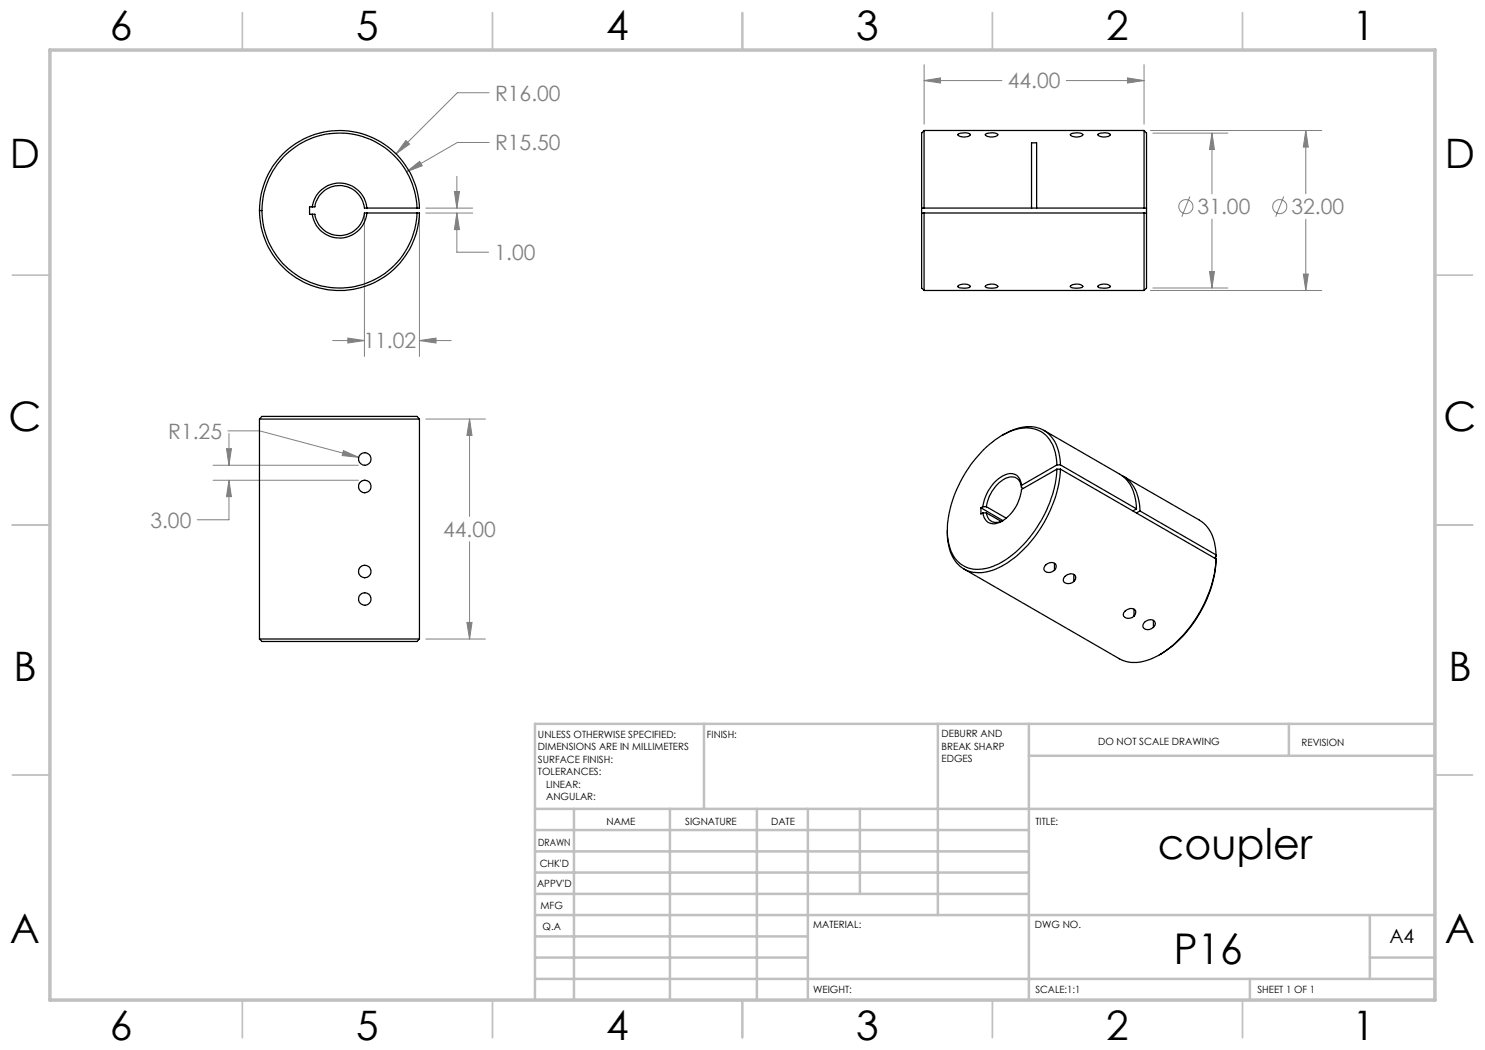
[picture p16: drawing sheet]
<svg xmlns="http://www.w3.org/2000/svg" width="297mm" height="210mm" viewBox="0 0 297 210" stroke-linecap="round" stroke-linejoin="round" font-family="sans-serif">
<defs><g id="words">
<g font-size="8.5">
<text x="231.5" y="171.8">coupler</text>
<text x="234.8" y="192.7">P16</text>
</g>
<g font-size="8.1">
<text x="22" y="8">6</text>
<text x="71.2" y="8">5</text>
<text x="121.2" y="8">4</text>
<text x="171.3" y="8">3</text>
<text x="221.3" y="8">2</text>
<text x="270.5" y="8">1</text>
<text x="2" y="33.6">D</text>
<text x="289" y="33.6">D</text>
<text x="1.7" y="86.1">C</text>
<text x="288.7" y="86.1">C</text>
<text x="2.7" y="136.1">B</text>
<text x="289.7" y="136.1">B</text>
<text x="2" y="188.6">A</text>
<text x="289" y="188.6">A</text>
<text x="22" y="208">6</text>
<text x="71.2" y="208">5</text>
<text x="121.2" y="208">4</text>
<text x="171.3" y="208">3</text>
<text x="221.3" y="208">2</text>
<text x="270.5" y="208">1</text>
</g>
<g font-size="4.2" fill="#808080">
<text x="201.6" y="17.7">44.00</text>
<text x="99" y="20.1">R16.00</text>
<text x="99" y="30.1">R15.50</text>
<text x="239.5" y="42.9">31.00</text>
<text x="258.3" y="42.9">32.00</text>
<text x="98.9" y="52">1.00</text>
<text x="72.7" y="69.7">11.02</text>
<text x="33.6" y="87.7">R1.25</text>
<text x="30.1" y="105.5">3.00</text>
<text x="88.6" y="107.4">44.00</text>
</g>
<text font-size="3.9" x="277.9" y="188.5">A4</text>
<g font-size="2">
<text x="107.6" y="147.6">UNLESS OTHERWISE SPECIFIED:</text>
<text x="141.4" y="147.6">FINISH:</text>
<text x="188.3" y="147.5">DEBURR AND</text>
<text x="188.3" y="150">BREAK SHARP</text>
<text x="219.6" y="149">DO NOT SCALE DRAWING</text>
<text x="260.3" y="149.2">REVISION</text>
<text x="107.6" y="150.1">DIMENSIONS ARE IN MILLIMETERS</text>
<text x="107.6" y="152.6">SURFACE FINISH:</text>
<text x="107.6" y="155.1">TOLERANCES:</text>
<text x="188.3" y="152.5">EDGES</text>
<text x="109.2" y="157.6">LINEAR:</text>
<text x="109.2" y="160.1">ANGULAR:</text>
<text x="121.3" y="165">NAME</text>
<text x="137" y="164.9">SIGNATURE</text>
<text x="154.2" y="164.9">DATE</text>
<text x="207.1" y="164.9">TITLE:</text>
<text x="107.6" y="169.1">DRAWN</text>
<text x="107.9" y="173.3">CHK'D</text>
<text x="107.4" y="177.4">APPV'D</text>
<text x="108.1" y="181.8">MFG</text>
<text x="108.5" y="186">Q.A</text>
<text x="162.6" y="185.5">MATERIAL:</text>
<text x="207" y="185.5">DWG NO.</text>
<text x="162.6" y="198.5">WEIGHT:</text>
<text x="207.1" y="198.6">SCALE:1:1</text>
<text x="251.5" y="198.6">SHEET 1 OF 1</text>
</g>
</g></defs>
<g fill="none" stroke="#808080" stroke-width=".2">
<path d="M97.8 18.5h-6.3l-12.3 12.3M184.8 16.1l3.3-.5v1zM184.8 12.9v11.9M184.8 16.1h15.6M213.3 16.1h15.5M225.5 15.6l3.3 .5-3.3 .5zM228.8 12.9v11.9M81.2 28.1l.7 .7-2.7 2zM81.3 34.4l2.6-2.1 .6 .9zM90.9 38.3h1l-.5 3.3zM91.4 35.3v6.3M97.8 28.5h-6.3l-10.2 5.9"/>
<path d="M230.1 26.1h34.2M230.6 26.6h15M238 39.3l-1.6 4M242.4 26.6l.5 3.3h-1zM242.4 26.6v12.2M256.8 39.3l-1.7 4M261.2 26.1l.5 3.3h-1zM261.2 26.1v12.7M72.9 42.9v28.4M83.9 42.9v28.4M85.2 42.6h9.3M85.2 41.6h9.3"/>
<path d="M91.4 42.6l.5 3.3h-1zM91.4 42.6v7.8h6.3M230.1 58.1h34.2M230.6 57.6h15M241.9 54.3h1l-.5 3.3zM242.4 43.8v13.8M260.7 54.8h1l-.5 3.3zM261.2 43.8v14.3M66.5 68.1h6.4M69.6 67.6l3.3 .5-3.3 .5zM83.9 68.1l3.3-.5v1zM83.9 68.1h6.3"/>
<path d="M42.6 93.1h29.1M42.6 96.1h29.1M45.3 89.7h1l-.5 3.4zM45.6 86.2h6.3l19.9 5.3M45.8 96.1l.5 3.2h-1zM45.8 96.1v7.9h-6.4M45.8 86.7v6.4M68.7 90.1l3.1 1.4-3.4-.4zM85.2 83.8h11.9M93.9 83.8l.5 3.3h-1zM93.9 83.8v19.5M93.9 108.3v19.5"/>
<path d="M85.2 127.8h11.9M93.4 124.5h1l-.5 3.3z"/>
<circle cx="237.2" cy="41.3" r="1.41"/>
<circle cx="256" cy="41.3" r="1.4"/>
</g>
<g fill="none" stroke="#c0c0c0" stroke-width=".35">
<path d="M48.5 2.5v7.5M98.5 2.5v7.5M148.5 2.5v7.5M198.5 2.5v7.5M248.5 2.5v7.5M2.5 55h7.5M287 55h7.5M2.5 105h7.5M287 105h7.5M2.5 155h7.5M287 155h7.5M48.5 200v7.5"/>
<path d="M98.5 200v7.5M148.5 200v7.5M198.5 200v7.5M248.5 200v7.5"/>
</g>
<g fill="none" stroke="#c0c0c0" stroke-width=".5">
<path d="M140.8 144.8v17M187.6 144.8v38.2M205.8 144.8v55.2M205.8 151.2h81.2M257.8 144.8v6.4M287 144.8h-180v55.2M107 161.8h180M107 178.8h98.8M107 174.5h98.8M107 170.3h98.8M107 166h98.8M114.8 161.8v38.2"/>
<path d="M134 161.8v38.2M151.4 161.8v38.2M161.6 161.8v38.2M172 161.8v17M107 195.8h180M107 191.5h54.6M107 187.3h54.6M107 183h180M250 195.8v4.2M274 191.5h13M274 183v12.8"/>
</g>
<path d="M10 10h277v190h-277z" fill="none" stroke="#c0c0c0" stroke-width=".7"/>
<path d="M81.2 28.1l-2 2.7 2.7-2zM81.3 34.4l3.2-1.2-.6-.9zM83.9 68.1l3.3-.5v1zM69.6 67.6l3.3 .5-3.3 .5zM91.4 42.6l.5 3.3h-1zM90.9 38.3h1l-.5 3.3zM93.4 124.5h1l-.5 3.3zM93.9 83.8l.5 3.3h-1zM68.7 90.1l-.3 1 3.4 .4zM45.3 89.7h1l-.5 3.4zM45.8 96.1l.5 3.2h-1zM241.9 54.3h1l-.5 3.3zM242.4 26.6l.5 3.3h-1zM261.2 26.1l.5 3.3h-1zM260.7 54.8h1l-.5 3.3zM225.5 15.6l3.3 .5-3.3 .5zM184.8 16.1l3.3-.5v1z" fill="#808080"/>
<g fill="none" stroke="#000" stroke-width=".25">
<path d="M184.8 26.1v15.5M184.8 26.1l-.5 .5v15M184.8 26.1h44M191.6 26.8a2.42 2.42 0 0 1 2.5 .1 1.91 1.91 0 0 1-2.5 0zM197.1 26.8a2.42 2.42 0 0 1 2.5 .1 1.91 1.91 0 0 1-2.5 0zM214.1 26.8a2.44 2.44 0 0 1 2.5 .1 1.91 1.91 0 0 1-2.5 0zM219.6 26.8a2.44 2.44 0 0 1 2.5 .1 1.91 1.91 0 0 1-2.5 0zM228.8 26.1v15.5M228.8 26.1l.5 .5v15M51.9 42.1a16 16 0 0 0 15.7 16 16 16 0 0 0 16.3-15.5h-10.5M51.9 42.1h.5M52.4 42.1a15.5 15.5 0 0 0 15.2 15.5 15.5 15.5 0 0 0 15.8-15"/>
<path d="M62.4 41.4a5.5 5.5 0 0 1 5.6-4.8 5.5 5.5 0 0 1 5.4 5M62.4 41.4h.6a5 5 0 0 1 5-4.3 5 5 0 0 1 4.9 4.5h.5M62.4 41.4h-.5v1.5h.5M73.4 42.6h-.5a5 5 0 0 1-4.9 4.5 5 5 0 0 1-5-4.2h-.6M73.4 42.6a5.5 5.5 0 0 1-5.4 5 5.5 5.5 0 0 1-5.6-4.7M73.4 41.6h10.5a16 16 0 0 0-16.3-15.5 16 16 0 0 0-15.7 16M83.4 41.6a15.5 15.5 0 0 0-15.8-15 15.5 15.5 0 0 0-15.2 15.5M184.3 42.6v15l.5 .5M184.3 42.6h45M184.3 41.6h45M184.3 41.6v1M184.8 42.6v15.5"/>
<path d="M184.8 58.1h44M191.6 57.1a2.03 2.03 0 0 1 2.5 .2 2.37 2.37 0 0 1-2.5 0zM197.1 57.1a2.05 2.05 0 0 1 2.5 .2 2.35 2.35 0 0 1-2.5 0zM206.3 41.6v-13h1v13M214.1 57.1a2.05 2.05 0 0 1 2.5 .2 2.35 2.35 0 0 1-2.5 0zM219.6 57.1a2.05 2.05 0 0 1 2.5 .2 2.35 2.35 0 0 1-2.5 0zM228.8 42.6v15.5M229.3 42.6v15l-.5 .5M229.3 41.6v1M51.9 83.8h32M51.9 83.8l.5-.5h31l.5 .5M51.9 83.8v44"/>
<path d="M83.9 83.8v44M200.4 87.1a8.9 8.9 0 0 1 7.6-1.4 7.1 7.1 0 0 1 4.1 6.6v.7M204.3 97.1a2.29 2.29 0 0 0-1.3-2.2 2.29 2.29 0 0 0-2.5 .3 8.7 8.7 0 0 0-3.9 6.1M204.3 97.1v.4M204.3 97.5a2.08 2.08 0 0 0-1.2-2 2.08 2.08 0 0 0-2.2 .3 8 8 0 0 0-3.6 5.5M204.3 97.5l.3 .2M208.8 86.1l15.2 8.8a7.9 7.9 0 0 1 3.3 6.9M211.4 93.8a24.2 24.2 0 0 1-11.2 18.7 7.8 7.8 0 0 1-7.4 .7 7.3 7.3 0 0 1-3.3-6.5v-.6M211.4 93.8l-7.1 4.1a8.1 8.1 0 0 1-4.8 6.7 2.12 2.12 0 0 1-2.9-2M211.4 93a8 8 0 0 0-2.8-6.4 6.9 6.9 0 0 0-7.2 0 22.1 22.1 0 0 0-9.7 10.6 21.3 21.3 0 0 0-2.2 8.9M211.4 93.8h.7M211.4 93l-7.1 4.1"/>
<path d="M211.4 93h.7M212.1 93.8a25 25 0 0 1-11.2 19.1 8.2 8.2 0 0 1-8.1 .9 7.7 7.7 0 0 1-3.3-6.7v-1M212.1 93.8l31.1 18M212.1 93l15.2 8.8M224.3 95.1a7.3 7.3 0 0 1 3.7 6.4v.7M224.7 95.3l15.2 8.7a7.5 7.5 0 0 1 3.3 6.3v.7M196.2 101.6l4.4 2.5a2.09 2.09 0 0 1-3.3-1.5M196.2 101.6v1.2l.4-.2M196.6 102.6h.7M196.6 101.3h.7M196.6 101.3l-.4 .3M197.3 102.6l2.9 1.7"/>
<path d="M197.3 101.3l4 2.3M209.1 113l.8-.4a.93 .93 0 0 1 1.3 .5 .93 .93 0 0 1-.7 1.2 1.07 1.07 0 0 1-1.7-.6zM210.9 112.7v1.3M213 115.3l.8-.5a.93 .93 0 0 1 1.3 .5 .93 .93 0 0 1-.7 1.2 1.11 1.11 0 0 1-1.7-.5zM214.8 114.9v1.4M227.3 101.8l-.7 .4M228 102.2l15.2 8.8M228 102.2l-.7 .4M243.2 111.8a25.1 25.1 0 0 1-11.2 19.1 8.5 8.5 0 0 1-7.6 1.1l-31.6-18.2M243.2 111.8a24.3 24.3 0 0 1-11 19l-.3 .1M243.2 111v.4l-.3 .2M51.9 127.8h32"/>
<path d="M51.9 127.8l.5 .5h31l.5-.5M224.9 122.3a1.4 1.4 0 0 1 2.2-.1 1.31 1.31 0 0 1-.9 1.4 1.31 1.31 0 0 1-1.6-.7zM226.8 121.8v1.4M228.8 124.6a1.4 1.4 0 0 1 2.2-.2 1.37 1.37 0 0 1-.8 1.4 1.37 1.37 0 0 1-1.6-.4v-.2zM230.7 124.1v1.4"/>
<circle cx="73" cy="97.3" r="1.26"/>
<circle cx="73" cy="91.8" r="1.26"/>
<circle cx="73" cy="119.8" r="1.26"/>
<circle cx="73" cy="114.3" r="1.26"/>
</g>
<use href="#words"/>
</svg>
